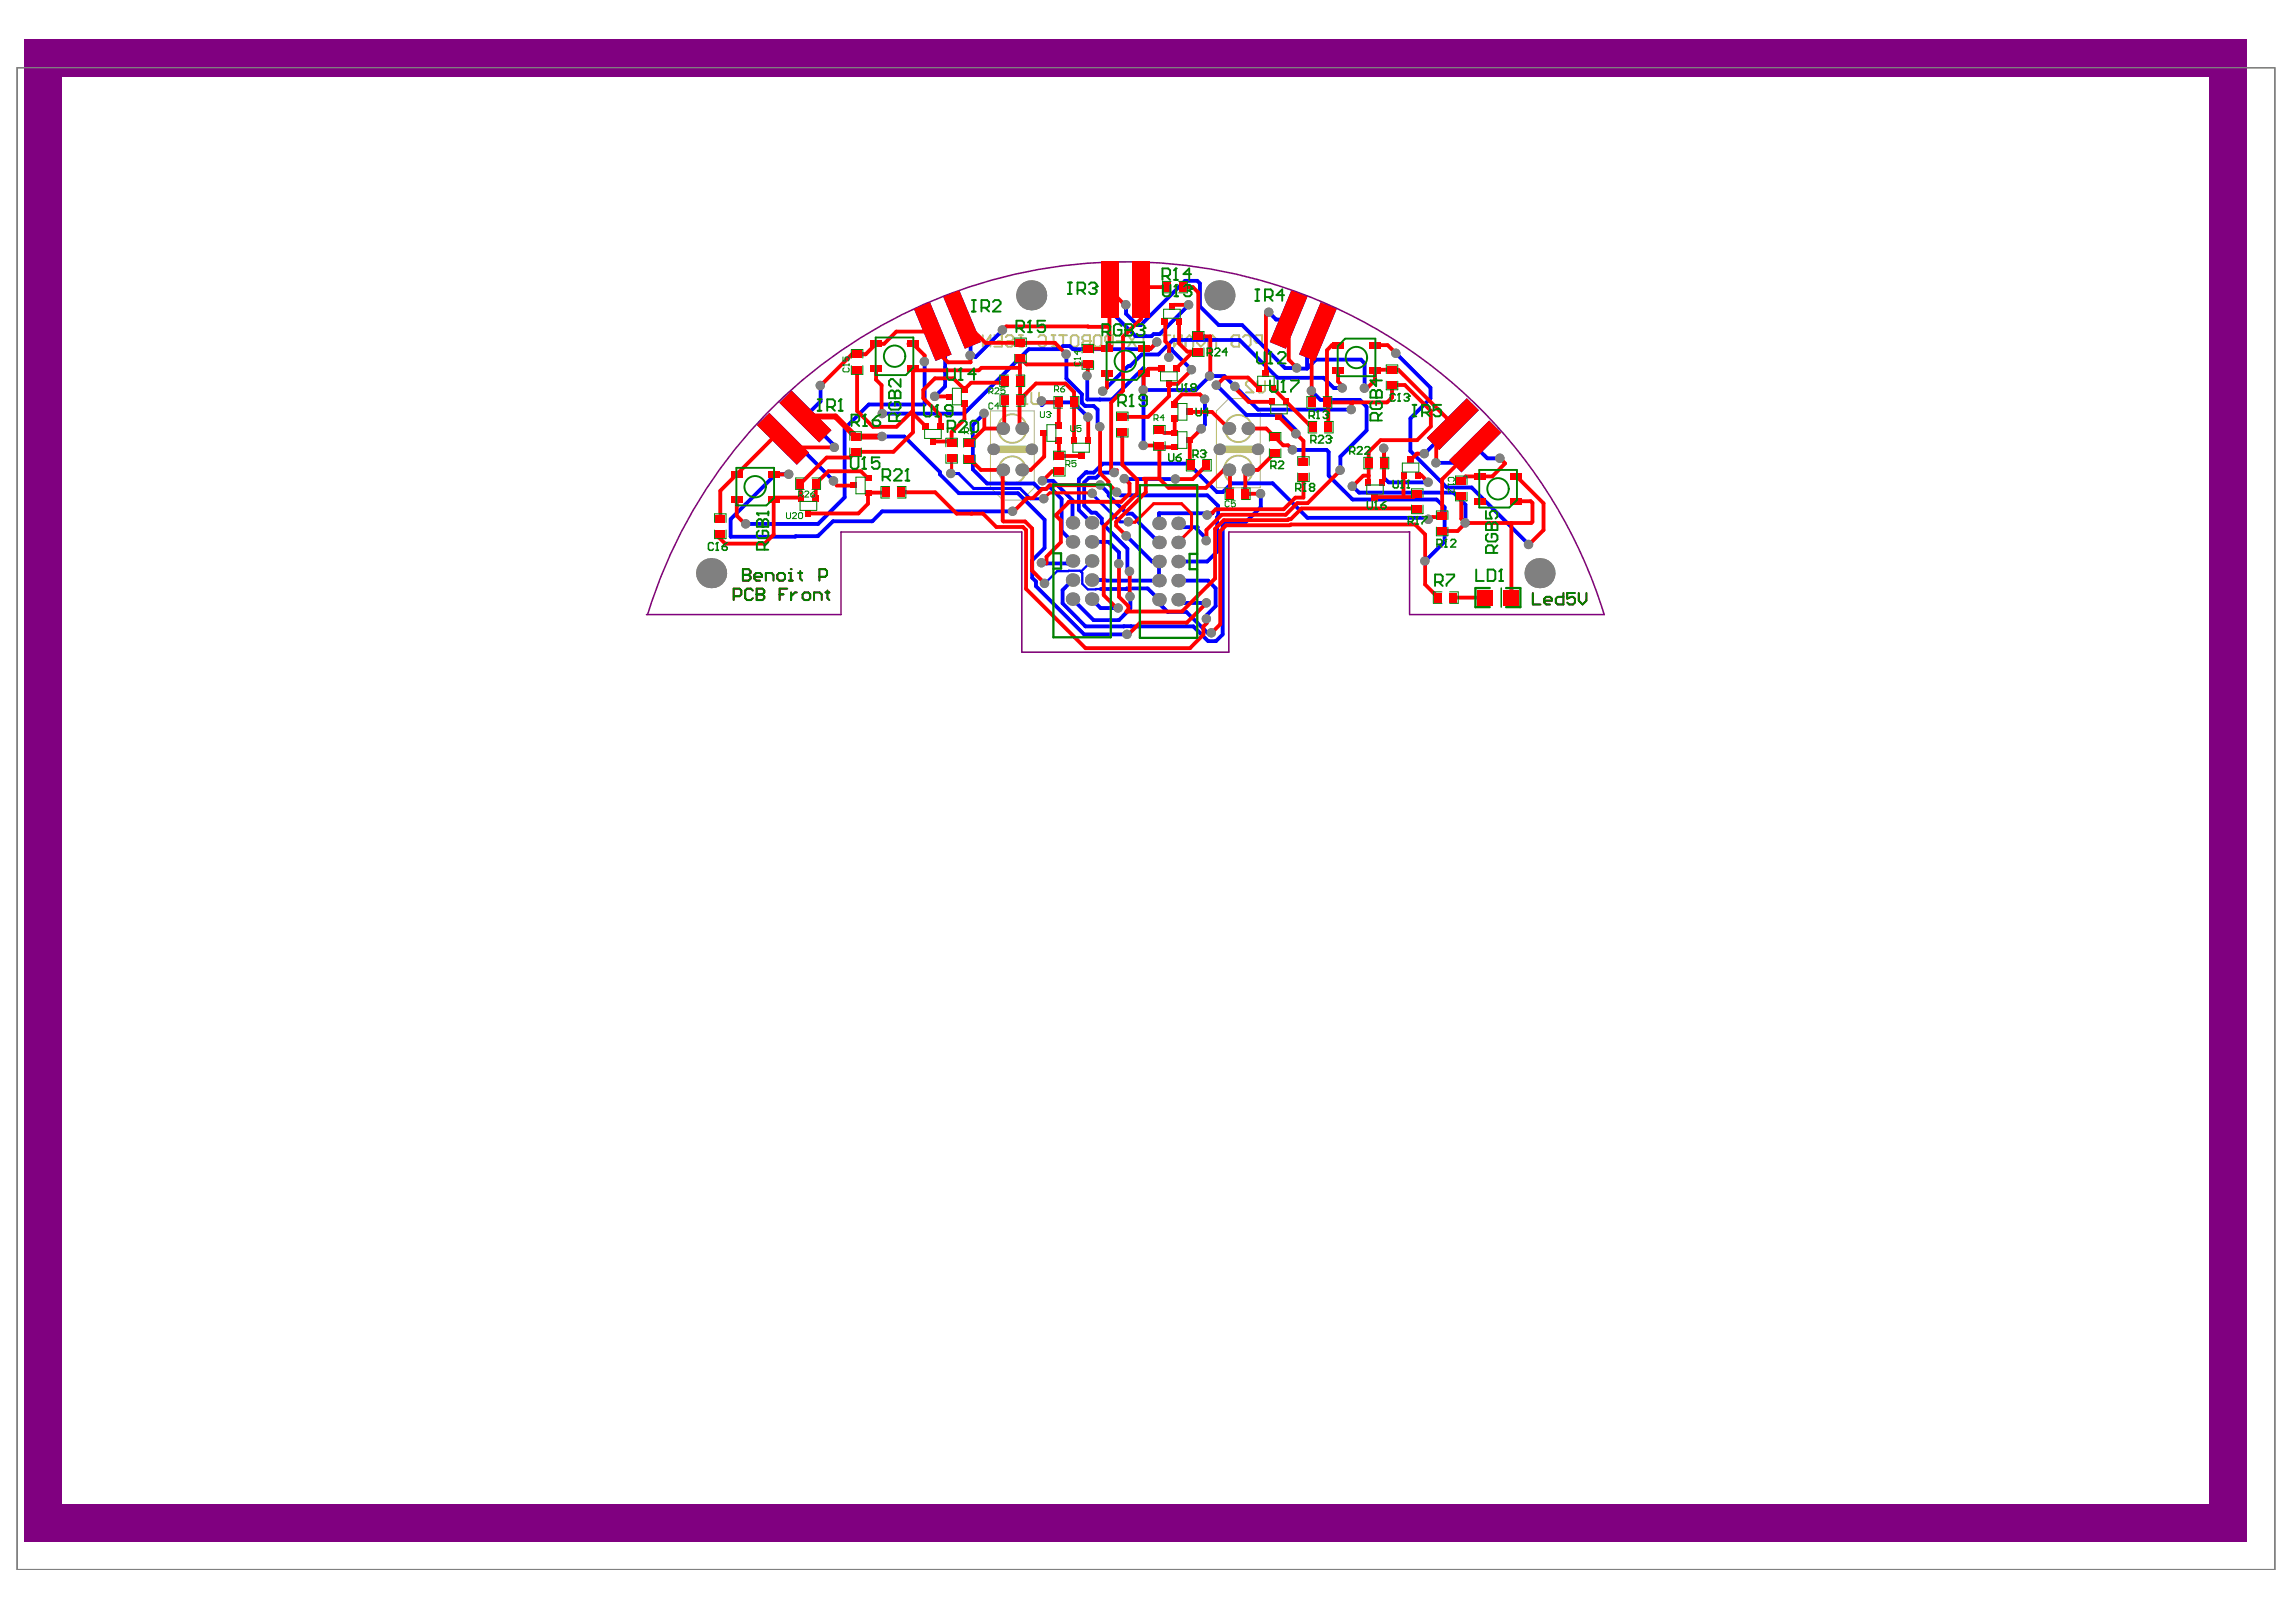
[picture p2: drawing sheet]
<svg xmlns="http://www.w3.org/2000/svg" width="287mm" height="202mm" viewBox="0 0 287 202" stroke-linecap="round" stroke-linejoin="round" font-family="sans-serif">
<path d="M2.2 8.5h282.1v187.6h-282.1z" fill="none" stroke="#808080" stroke-width=".12"/>
<path d="M80.9 76.8a62.6 62.6 0 0 1 59.8-44.1 62.6 62.6 0 0 1 59.8 44.1h-24.3v-10.3h-22.6v15h-25.9v-15h-22.6v10.3h-24.3" fill="none" stroke="#800080" stroke-width=".19"/>
<g fill="#800080">
<path d="M3.1 4.9h4.7v187.7h-4.7z" fill-rule="evenodd"/>
<path d="M276 4.9h4.7v183.1h-4.7z" fill-rule="evenodd"/>
<path d="M7.8 4.9h268.2v4.7h-268.2z" fill-rule="evenodd"/>
<path d="M7.8 188h272.9v4.6h-272.9z" fill-rule="evenodd"/>
</g>
<path d="M123.8 51.3h5.5v9.6l-1.6 1.6h-2.4l-1.5-1.6zM152 51.3l1.6-1.5h2.3l1.6 1.5v9.6h-5.5z" fill="none" stroke="#c0c073" stroke-width=".12"/>
<path d="M124.1 56.1h4.8M152.4 56.1h4.8" fill="none" stroke="#c0c073" stroke-width=".93"/>
<g fill="none" stroke="#c0c073" stroke-width=".24">
<path d="M122.8 41.9v1.4l1-1.4v1.4M124.3 41.9h.9v1.4h-.9M124.7 42.6h.5M125.7 42.1l.2-.2h.5l.2 .2v.3l-.2 .2h-.5l-.2 .2v.3l.2 .2h.5l.2-.2M127.4 41.9h.4M127.4 43.3h.4M127.6 41.9v1.4M127.9 50.5h.5M128.2 49.1h.1M128.2 49.1v1.4M128.2 49.1l.2 .2M128.9 49.1v1.1l.2 .3h.5l.3-.3v-1.1"/>
<path d="M129.8 42.1l.2-.2h.5l.2 .2v1l-.2 .2h-.5l-.2-.2M131.4 41.9h.5M131.4 43.3h.5M131.7 41.9v1.4M132.4 41.9h.9M132.9 41.9v1.4M133.8 42.1l.3-.2h.4l.3 .2v1l-.3 .2h-.4l-.3-.2zM135.3 42.1l.2-.2h.7v1.4h-.7l-.2-.2v-.3l.2-.2-.2-.2zM135.5 42.6h.7M136.2 42.6h.1M136.7 42.1l.2-.2h.5l.2 .2v1l-.2 .2h-.5l-.2-.2zM138.6 42.8l-.5 .5"/>
<path d="M139.1 42.8h-.7l-.3-.2v-.5l.3-.2h.7v1.4M139.6 42.6h.9M141 41.9l.9 1.4M141.9 41.9l-.9 1.4M142.4 41.9h1M142.9 41.9v1.4M145.3 41.9h1M145.8 41.9v1.4M146.7 41.9v1.4l1-1.4v1.4M148.2 42.6h.9M148.2 43.3v-.9l.4-.5 .5 .5v.9M149.6 41.9v.9l.5 .5 .5-.5v-.9"/>
<path d="M151 42.6h1M151 43.3v-.9l.5-.5 .5 .5v.9M153.9 42.1l.2-.2h.8v1.4h-.8l-.2-.2v-.3l.2-.2-.2-.2zM154.1 42.6h.8M154.9 42.6h.1M155.3 42.1l.3-.2h.5l.2 .2v1l-.2 .2h-.5l-.3-.2M156.7 47.8l-.3-.2h-.5l-.2 .2v.3l1 .9h-1M157.1 47.6v1.2l.3 .2h.4l.3-.2v-1.2M157.7 42.8h-.7l-.2-.2v-.5l.2-.2h.7v1.4"/>
<circle cx="126.5" cy="58.7" r="1.7"/>
<circle cx="126.5" cy="53.5" r="1.79"/>
<circle cx="154.8" cy="53.5" r="1.7"/>
<circle cx="154.8" cy="58.7" r="1.79"/>
</g>
<path d="M2.2 8.5h282.1v187.6h-282.1z" fill="none" stroke="#808080" stroke-width=".12"/>
<path d="M117.5 59v.3M99.4 67v.1M129 72.2l.5 .5M129.2 60.4l.7 .7" fill="none" stroke="#00f" stroke-width=".48"/>
<circle cx="131.1" cy="60.7" r=".24" fill="#00f"/>
<path d="M133.7 43.2h-.9l-.3 .4M136.7 50.7l.5 .5M131.1 60.7l-.4 .4M133.7 70.1l-.3 .3M136.4 64.1h.6l.7 .7" fill="none" stroke="#00f" stroke-width=".48"/>
<path d="M135.1 71.4l.2 .2M137.5 73.6h-.6" fill="none" stroke="#00f" stroke-width=".29"/>
<circle cx="137.4" cy="49.9" r=".24" fill="#00f"/>
<g fill="none" stroke="#00f" stroke-width=".48">
<path d="M138.6 36.2v2.6M140.7 38.1v1.1M150 35.4v2.9M96.9 59.3h1.7M97.8 54.8h1.1M102.5 48.2v2M104.3 55.7v.2M110.2 54.5h2.8M115.6 45.2v5.3h-7M118.1 43v5.3M121.3 41v3l.6 .6M121.6 53.1v5.5"/>
<path d="M133.3 44.3v3M133.7 43.2l.4 .4M135.2 49.2v1.1l.4 .4h1.1M135.9 49.9h1.5M136.7 59h-1l-.9 .9v3.8M137.2 51.2v2.1M137.6 59l-.6 .7M140.5 59.8l.1 .1M141 45.7h.2M142.1 40.6h.5M142.9 46v9.4M144.2 41.7h.7"/>
<path d="M146.4 43.7v-.1l-.3 .3v.7M150.6 49.9v3.1l-.9 .9M162.1 46l.1 .1M163.3 42.8v3.3l1.1-1.2M165.8 56.2l.2 .3v2.9M167.5 57v1.8M170.8 50.8v3M173 55.9v3.8l.5 .6M178.8 48.4v1.4M181.6 53v.2M91.3 64.9v2.2M110.2 63.9l-1.2 1.2"/>
<path d="M129 70v2.2M129.5 72.7v.5M129.9 61.1h.8M130.2 70.3l.2 .1M132.7 62.3v4M132.8 73.7v1.7M133.7 70.1h.3l-.3 .3M135.5 60.3v2.9M136.4 74.9l1.1 1.1M136.4 72.5h1.7M136.4 67.7h2.1M137.7 64.8v.5"/>
<path d="M138.6 61.6v.3M140.4 78.3h.9M140.8 73.5v.1M140.8 64.2h.7M140.9 68.6v2.5l.1 .1M141.3 74.5v1.5M142.1 64.8v.2M144 70.2h.8v2.3M144.7 75.3l1.2 1.1M144.8 64.1v1.3M150.8 67.3v.3M150.8 76.9v.4"/>
<path d="M151.9 73.5v2.2M152.1 61.5h.7M152.2 63.2v1.3l-.1 .1v4.3M152.8 65.7v13.6l-.8 .8M157.6 61.7v1.7M169 60.8l.9 .7M180.5 63.4v4.3M183.1 63v2.3"/>
</g>
<path d="M133.6 71.3h-1.5M135 71.3l.1 .1M135.3 71.6v1.3M135.9 73.6h1" fill="none" stroke="#00f" stroke-width=".29"/>
<path d="M118.9 59.2h.9M128.8 62.3h1.7" fill="none" stroke="#00f" stroke-width=".38"/>
<circle cx="139.8" cy="76" r=".24" fill="#00f"/>
<g fill="none" stroke="#00f" stroke-width=".48">
<path d="M120.2 39.9l1.1 1.1M138.6 38.8l3.3 3.2h2l.3-.3M140.7 39.2l1.4 1.4M148.6 38.1l-3.7 3.6M150 38.3l2.3 2.3h2.9l5.4 5.4h1.5M150 35.4l-.4-.3h-1.5l-5.5 5.5M158.6 39l.9 .9h1.6M96.9 59.3l-5.6 5.6M98.9 54.8l5.3 5.3M102.5 50.2l-1.9 1.8 3.7 3.7M108.6 50.5l-3 3v8.6l-3.4 3.4h-9M113 54.5l4.5 4.5"/>
<path d="M116.6 41.4l1.5 1.6M117.5 59.3l2.3 2.3h7.4l3.3 3.3v3.6l-1.5 1.5M118.1 48.3l-1.3 1.2M121.6 58.6l1.7 1.8h5.9M123 51.7l-1.4 1.4M125.3 41.2l-3.4 3.4M130.2 50.1v.5l.3-.3h3.6l1.9 1.8M132.5 43.6h-3.9l-8.1 8.1h-10.2M133.3 47.3l1.9 1.9M135.9 47v2.9M136.7 59l1.1-1.1h10.7l3.6 3.6M137 59.7h-.9l-.6 .6"/>
<path d="M137.6 59h1.7M140.6 59.9h6.3M141 45.7l-3.2 3.2M141.2 45.7l1.5-1.4h2.1l1.8-1.8h8.3l4.7 4.7h5.8l1.3 1.3h1.1M142.9 48.7h6.5l1.8-1.7h1.8l4.2 4.2h11.7M142.9 46l-3.9 3.9h-1.6M144.6 42.8l-.9 .8h-9.6M146.4 43.7l2.5 2.5M152 48.1l3.8 3.7h4.3l1.8 1.9M161.6 56.2h4.2M162.2 46.1h1.1M163.9 48.8l1.1 1.2h4.9l.9 .8"/>
<path d="M164.4 44.9h5.7l.4 .5v3.1M164.7 41.4l-1.4 1.4M166 59.4l3 3h10.5l1 1M170.8 53.8l-3.3 3.2M174.5 44.1l4.3 4.3M178.8 49.8l-2.5 2.5v4.1l4.5 4.5h3.1l7.2 7.1M181.6 53.2l-3.6 3.5M187.5 57.3h-1.6l-1.5-1.5-2.1 2h-2.8M91.3 67.1h8.1M109 65.1h-4.9l-1.9 1.9h-2.8M110.2 63.9h16.4M129.5 73.2l6 6.1h5.4"/>
<path d="M130.3 60.1h1.3l2.4 2.4v2.8M130.4 70.4h3M131.1 60.7l1.6 1.6M132.7 66.3l1.3 1.4M132.8 75.4l2.9 2.9h4.7M134 72.5l-1.2 1.2M134 74.9l2.7 2.6h3.1l1.5-1.5M134.8 63.7l1.6 1.6M135.5 63.2l.9 .9M137.5 60.6l1.1 1M137.5 76h2.3l.2 .2M137.5 73.6h3.3"/>
<path d="M137.7 65.3l3.2 3.3M137.8 72.5h7M138.5 67.7l1.3 1.3v1.7M138.6 61.9l2.2 2.3M139.6 61.5l.4 .4h10.9l1.3 1.3M140.8 67l3.2 3.2M140.8 73.5h2.6l1.4 1.4M141.3 78.3h7.8l1.9 1.8h1M141.5 64.2l.6 .6M142.1 65l2.7 2.8M144.8 64.1h6.8M145.9 76.4h2.4l2.6 2.7h.5"/>
<path d="M147.2 74.9l.4 .4h3.2M147.2 72.5h3.8l.9 1M147.2 65.4l.5 .5h2l-.2 .1 1.3 1.3M151.9 75.7l-1.1 1.2M152.1 68.9l-1.2 1.3h-3.7M152.8 61.5l1.1-1.1h5.1l4.4 4.3h15.1M157.6 63.4l-2.1 2h-2.4l-.3 .3M169.9 61.5h11.8l1.4 1.5M173.5 60.3h5M180.5 67.7l-2.4 2.4"/>
</g>
<path d="M119.8 59.2l1.9 1.8h5.8l1.3 1.3M136.9 62.1l3.1 3.1h1" fill="none" stroke="#00f" stroke-width=".38"/>
<path d="M132.1 71.3l-1.5 1.6M133.6 71.3h1.4M135.3 72.9l.6 .7M136.4 70.1l-1.3 1.3" fill="none" stroke="#00f" stroke-width=".29"/>
<g fill="#808080">
<circle cx="93.2" cy="65.4" r=".59"/>
<circle cx="104.2" cy="60.1" r=".59"/>
<circle cx="102.5" cy="48.2" r=".59"/>
<circle cx="136" cy="52.1" r=".59"/>
<circle cx="130.1" cy="50.1" r=".59"/>
<circle cx="150.5" cy="49.9" r=".59"/>
<circle cx="150.1" cy="53.6" r=".59"/>
<circle cx="116.8" cy="49.5" r=".59"/>
<circle cx="115.5" cy="45.2" r=".59"/>
<circle cx="104.3" cy="55.9" r=".59"/>
<circle cx="178" cy="56.7" r=".59"/>
<circle cx="187.4" cy="57.2" r=".59"/>
<circle cx="178.5" cy="60.2" r=".59"/>
<circle cx="172.9" cy="56" r=".59"/>
<circle cx="179.5" cy="57.8" r=".59"/>
<circle cx="191" cy="68" r=".59"/>
<circle cx="98.6" cy="59.2" r=".59"/>
<circle cx="110.2" cy="54.5" r=".59"/>
<circle cx="123" cy="51.6" r=".59"/>
<circle cx="183.1" cy="65.3" r=".59"/>
<circle cx="169" cy="60.7" r=".59"/>
<circle cx="174.4" cy="44.1" r=".59"/>
<circle cx="158.6" cy="39" r=".59"/>
<circle cx="154.3" cy="48.3" r=".59"/>
<circle cx="168.9" cy="51.2" r=".59"/>
<circle cx="152" cy="48.1" r=".59"/>
<circle cx="161.9" cy="54.2" r=".59"/>
<circle cx="161.5" cy="56.2" r=".59"/>
<circle cx="178.1" cy="70.1" r=".59"/>
<circle cx="163.9" cy="48.8" r=".59"/>
<circle cx="167.5" cy="58.7" r=".59"/>
<circle cx="170.5" cy="48.5" r=".59"/>
<circle cx="162" cy="46" r=".59"/>
<circle cx="167.7" cy="48.5" r=".59"/>
<circle cx="133.2" cy="44.3" r=".59"/>
<circle cx="142.9" cy="48.7" r=".59"/>
<circle cx="151.2" cy="47" r=".59"/>
<circle cx="148.5" cy="38.1" r=".59"/>
<circle cx="125.3" cy="41.2" r=".59"/>
<circle cx="110.3" cy="51.7" r=".59"/>
<circle cx="144.6" cy="42.7" r=".59"/>
<circle cx="135.8" cy="46.9" r=".59"/>
<circle cx="148.9" cy="46.2" r=".59"/>
<circle cx="146.1" cy="44.6" r=".59"/>
<circle cx="137.8" cy="48.9" r=".59"/>
<circle cx="140.7" cy="38.1" r=".59"/>
<circle cx="146.9" cy="59.8" r=".59"/>
<circle cx="142.9" cy="55.6" r=".59"/>
<circle cx="121.2" cy="44.4" r=".59"/>
<circle cx="130.3" cy="60.1" r=".59"/>
<circle cx="178.5" cy="64.9" r=".59"/>
<circle cx="150.9" cy="64.3" r=".59"/>
<circle cx="157.5" cy="61.7" r=".59"/>
<circle cx="140.7" cy="66.9" r=".59"/>
<circle cx="140.5" cy="59.8" r=".59"/>
<circle cx="139.2" cy="59" r=".59"/>
<circle cx="151.4" cy="79.1" r=".59"/>
<circle cx="139.8" cy="70.4" r=".59"/>
<circle cx="141.1" cy="71.4" r=".59"/>
<circle cx="141.2" cy="74.5" r=".59"/>
<circle cx="139.5" cy="61.5" r=".59"/>
<circle cx="150.7" cy="67.5" r=".59"/>
<circle cx="130.5" cy="72.9" r=".59"/>
<circle cx="150.8" cy="77.3" r=".59"/>
<circle cx="150.8" cy="75.3" r=".59"/>
<circle cx="139.7" cy="76" r=".59"/>
<circle cx="140.8" cy="79.2" r=".59"/>
<circle cx="130.1" cy="70.3" r=".59"/>
<circle cx="141" cy="65.2" r=".59"/>
<circle cx="130.4" cy="62.3" r=".59"/>
<circle cx="118.8" cy="59.2" r=".59"/>
<circle cx="136.5" cy="61.6" r=".59"/>
<circle cx="137.5" cy="60.6" r=".59"/>
<circle cx="137.4" cy="53.3" r=".59"/>
<circle cx="126.5" cy="63.9" r=".59"/>
<circle cx="125.3" cy="58.7" r=".8"/>
<circle cx="127.7" cy="58.7" r=".8"/>
<circle cx="156" cy="58.7" r=".8"/>
<circle cx="88.9" cy="71.6" r="1.88"/>
<circle cx="128.9" cy="56.1" r=".72"/>
<circle cx="134" cy="70.1" r=".84"/>
<circle cx="136.4" cy="70.1" r=".84"/>
<circle cx="134" cy="72.5" r=".84"/>
<circle cx="136.4" cy="72.5" r=".84"/>
<circle cx="134" cy="74.9" r=".84"/>
<circle cx="136.4" cy="74.9" r=".84"/>
<circle cx="136.4" cy="65.3" r=".84"/>
<circle cx="134" cy="65.3" r=".84"/>
<circle cx="144.8" cy="74.9" r=".84"/>
<circle cx="144.8" cy="72.5" r=".84"/>
<circle cx="144.8" cy="70.2" r=".84"/>
<circle cx="144.8" cy="65.4" r=".84"/>
<circle cx="152.4" cy="56.1" r=".72"/>
<circle cx="157.2" cy="56.1" r=".72"/>
<circle cx="125.3" cy="53.5" r=".8"/>
<circle cx="127.7" cy="53.5" r=".8"/>
<circle cx="128.9" cy="36.9" r="1.88"/>
<circle cx="134" cy="67.7" r=".84"/>
<circle cx="136.4" cy="67.7" r=".84"/>
<circle cx="144.8" cy="67.8" r=".84"/>
<circle cx="156" cy="53.5" r=".8"/>
<circle cx="153.6" cy="58.7" r=".8"/>
<circle cx="124.1" cy="56.1" r=".72"/>
<circle cx="147.2" cy="72.5" r=".84"/>
<circle cx="147.2" cy="70.2" r=".84"/>
<circle cx="147.2" cy="74.9" r=".84"/>
<circle cx="147.2" cy="65.4" r=".84"/>
<circle cx="192.4" cy="71.6" r="1.88"/>
<circle cx="147.2" cy="67.8" r=".84"/>
<circle cx="153.6" cy="53.5" r=".8"/>
<circle cx="152.4" cy="36.9" r="1.88"/>
</g>
<g fill="#00f">
<path d="M117.9 37.1l2-.8 2.7 6.4-2 .9z" fill-rule="evenodd"/>
<path d="M141.5 32.7h2.2v7h-2.2z" fill-rule="evenodd"/>
<path d="M165 37.8l2.1 .8-2.7 6.5-2.1-.8z" fill-rule="evenodd"/>
<path d="M94.6 53.1l1.5-1.5 5 4.9-1.5 1.6z" fill-rule="evenodd"/>
<path d="M137.6 32.7h2.1v7h-2.1z" fill-rule="evenodd"/>
<path d="M114.2 38.6l2-.8 2.7 6.5-2 .8z" fill-rule="evenodd"/>
<path d="M161.4 36.3l2 .8-2.7 6.5-2-.9z" fill-rule="evenodd"/>
<path d="M178.3 54.7l5-5 1.5 1.5-5 5z" fill-rule="evenodd"/>
<path d="M181.1 57.5l5-5 1.5 1.5-5 5z" fill-rule="evenodd"/>
<path d="M97.4 50.3l1.5-1.5 5 5-1.5 1.5z" fill-rule="evenodd"/>
</g>
<path d="M98.6 59.3h.1M106.9 56.4l-.7 .8M113.5 43h.6M114.1 51.3v.4M115.4 48.7v1M117.9 44.7l.6 .6" fill="none" stroke="#f00" stroke-width=".48"/>
<circle cx="121.4" cy="64.2" r=".24" fill="#f00"/>
<path d="M121.3 45.2v.1M122.9 51.6l.1 .1M125.5 47.6l-.2 .2M127.5 47.6h.1M127.5 44.7v.1v1.2M125.3 65.1h.1M130.8 69.6v.8" fill="none" stroke="#f00" stroke-width=".48"/>
<circle cx="131.9" cy="64.4" r=".24" fill="#f00"/>
<path d="M138.6 43.2l-.3 .4M138.9 58.7h.7M131.2 60.6l-.5 .5M137.5 60.6h.1M138.5 60.2v.3M141 75.7v.5l-.2 .2" fill="none" stroke="#f00" stroke-width=".48"/>
<circle cx="140.8" cy="76.4" r=".24" fill="#f00"/>
<g fill="none" stroke="#f00" stroke-width=".48">
<path d="M142.9 35.9l-.3 .3M146.6 38.1l-.2 .2M147.8 35.9h1.3M158.6 39l-.4 .4M142.9 48.7h.1M144.9 55.7h.1M146.1 48h1.1M148.7 55h.1M150 49.3l.6 .6M153.6 58.7l.1 .2M156 58.7l-.4 .3M159.4 54.6l1 1"/>
<path d="M163.9 53.4h.2M168.9 50.5v.7M177.2 59.4h.4M140.8 76.4h.1M150.8 77.3v.6l-.4 .4M171 60.1l-.1 .1"/>
</g>
<circle cx="177.1" cy="56.7" r=".24" fill="#f00"/>
<g fill="none" stroke="#f00" stroke-width=".48">
<path d="M106.5 44.3h.6M107.1 46.2v5.1M107.6 58.9l.9 .9M110.2 48.1v3.2M114.3 46.3l-.2-.2v5.2M117.9 42.8v1.9M125.8 40.8l-.5 .4M127.5 46v1.6M127.5 47.6v2.4M127.5 49.9l-.1 .1M137.5 53.3v5.8M138.3 46.7v1.7"/>
<path d="M138.6 40.8v2.4M96.7 62.4v4.4M108.5 61.5v1.4M132.6 65v2.7M139.5 65.2v.5M141.2 61.7l-1.1 1M141.2 71.4v2.9M179 64.6l-.3 .3h-.2M188.9 74.6l-.1 .1"/>
</g>
<path d="M131.2 61.6l-.6 .5M136.6 61.6h-.1" fill="none" stroke="#f00" stroke-width=".38"/>
<circle cx="140.4" cy="63.4" r=".24" fill="#f00"/>
<g fill="none" stroke="#f00" stroke-width=".48">
<path d="M140.3 54v4.1M140.5 59.8l.7 .6M142.9 46.7v2M143 59.8l.2 .2M144.9 55.7v4.1M146.1 48v1.5M146.1 43.1v1.5M146.8 54.1h.1M146.8 50.2v.4M148.7 55v3M153 47.2l-1 .9M162 54.2h.1"/>
<path d="M163.9 48.8v1.5M165.8 50.3l.2 .2M167.2 46.2v1.5l.5 .4M169.1 50.3l-.2 .2M171 56.5v3.6M171.8 46.2v1.3M150.4 78.3v1M150.8 66.2v1.4M152.9 65l-1.1 1.1M157.7 61.6l-.1 .1M161.3 65.5l-.1 .1"/>
</g>
<path d="M148.9 64.2v1.9" fill="none" stroke="#f00" stroke-width=".38"/>
<circle cx="173" cy="57.9" r=".24" fill="#f00"/>
<g fill="none" stroke="#f00" stroke-width=".48">
<path d="M120.2 39.9l3 2.9h8.6l1.3 1.3M140.5 38l-1.9-1.8v4.6h-12.8M142.6 36.2v3.6l-2.3 2.3v6.7l-1.4 1.5v8.4M142.9 35.9h3M146.6 38.1h2M149.1 35.9l.6 .6v5.5h1.5v5M158.2 39.4v7.2M161.1 39.9v5l1 1.1M96.7 59.3h1.9M104.3 55.9h-5.4l-1.1-1.1h-1.3l-6.5 6.5v3.5M106.2 57.2h-2.9l-3.3 3.2v1.8h-3.1M106.5 44.3l-4 3.9"/>
<path d="M107.6 58.9h-4.1l-1.6 1.5v1.8M109.5 46.1v1.3l.7 .7M114.1 43l1.5 1.4v.8M114.1 51.3l-2.1 2h-2.9l-2-2M115.4 49.7l2.1 2.1v1.5M115.7 53.3l-1.6-1.6v2.3l-2.4 2.4h-4.8M117.9 42.8l-1.3-1.4h-4.6l-1.5 1.6h-1l-1.3 1.3h-1.1M118.5 45.3h2.8M118.6 49.5l-1.8 .1M120.5 50.4v2l-1.6 1.6v1.3l-.2-.1h-2.1M121.1 57.3l1.5 1.4h2.7v6.4M121.3 44.4v.8"/>
<path d="M123 51.7v1.8M123 53.5h2.3M123 53.5l-1.9 1.9M125.3 47.8h-3.9l-.9 .8-1.4-1.3h-2.3l-1.4 1.4M125.5 50v3.4M127.4 50v3.3M127.5 46h-4.8l-.4 .3h-8M127.5 49.9l2-2h3.6l1.1 1.1v6M127.5 44.7l.8 .8h7.6v1.4v.1M130.2 50.1l.2 .2h1.9v2.9M130.4 54.1l.1 2.9-1.7 1.7h-1.1M132.3 55l.1 2h2.6"/>
<path d="M132.4 58.9h-.9l-1.2 1.2M136 52.1v2.9M137.5 59.1l1 1.1M138.3 43.6h-2.4M138.3 48.4l-.5 .5M140.3 58.1l1.8 1.8v1.7l-4.2 4.2v8.6l1.9 1.8M142.9 55.7h2M144.6 42.7l-.8 .9h-.9M145.1 55.9h1.7M145.2 46.1h-1.7l-.6 .6M145.4 54.1h1.4M145.6 40.1v.1v2.4l.5 .5"/>
<path d="M146.1 49.5l-2.6 2.6h-3.2M146.8 52.4v1.7M147.4 40.1v2.8l1 1h1.3M148.7 51.5h2.8l2.1 2M148.9 46.2l-1.7 1.8M149.1 43.9l-2.1 2.2M150 49.3h-2.3l-.9 .9M150.1 53.6l-1.4 1.4M150.8 58.1l-1.8 1.8h-2.1M153 47.2h3l1.3 1.3M153.6 58.7h-.7l-2.2 2.3h-4.7l-1.1-1.2h-1.9M153.7 58.9v2.8"/>
<path d="M154.4 48.6l1.6 1.6h2.9M155.6 59v2.7h2M156 53.5h2.3l1.1 1.1M159.1 48.5l4.8 4.9M159.4 56.5l-2.2 2.2h-1.2M159.8 52.1l2.2 2.1M160.4 55.6h.6l.6 .6M162 54.2l.9 .9v2.6M162.9 59.6v2.6h-1l-1.5 1.4h-8.5l-.9 .9M164.7 41.4l-.8 .8v6.6M166 50.5v2.9M167.3 43.1h-.8l-.7 .7v6.5h7.5l.7-.6v-1.6h1.6l3.2 3.2v2l-1.7 1.7h-4.6l-1.5 1.5"/>
<path d="M167.5 58.8l-4.1 4.1h-1.3l-1.4 1.4h-8l-1.9 1.9M171 59.4h-.6l-1.4 1.4M171.8 46.2h3l6.8 6.8-2.1 2v2.8M171.8 43.1h1.6l1.1 1M171.8 47.5l-1.1 1.2M173 56v4M175.4 59.4v2.5M177.6 59.4l.9 .9M178 56.7h-.9l-.8 .8M184.4 55.8l-4.2 4.1v4.5l-.1 .2h-1.1M187.5 57.3l.6 .6-1.6 1.6h-3.3l-.6 .6M189.5 59.5l3.4 3.4v3.3l-1.8 1.8"/>
<path d="M92.1 62.4v2l.9 1M96.7 66.8l-1.1 1.1h-5l-.9-.9M104.6 60.7h2M108.5 62.9l-1.2 1.2h-6.3M108.5 61.5h2.2M112.6 61.5h4.3l2.6 2.7h3.3l1.7 1.6h3.3l.4 .4v7.4l7.5 7.4h13l1.7-1.7M125.4 65.1h2.7l.9 .9v5.3l1.6 1.6M130.5 72.6v.1M130.7 61.1h-.5l-1.1 1.1h-.8l-1.6 1.7h-.3M131.2 60.6h6.3M132.6 67.7l-1.8 1.9M133.5 62.7h6.6"/>
<path d="M133.6 62.7l-1.7 1.7 .7 .6M135.9 70.1h.5M138.5 60.5l1.1 1M139.5 65.7l1.3 1.3M139.8 70.9v3.7l1.2 1.1M141.2 60.4v1.3M143.2 60v1.5l-3.7 3.7M150.8 75.3l-2.5 2.5h-5.8l-1.2 1.2M151.8 66.1v6.2l-4.1 4.1h-6.9M161.2 65.6h-8l-.7 .8v11.6l-1.1 1.1M161.3 65.5h15.6l1.2 1.3v6.2l1.6 1.7M177.1 61.7l-.4 .4h-4.9"/>
<path d="M177.3 63.5h-14.6l-1.4 1.4h-.2l-.2 .1h-8M181.6 74.7h4M182.6 62v2.8l.5 .5M183.1 65.3l-.9 1h-2M188.9 65.3v9.3M189.5 62.6h1.8l.2 .2v2.4l-.1 .1h-8.3"/>
</g>
<path d="M118.9 57.3v1.8v.1M131.2 61.6h5.4M148.9 64.2l-1.2-1.3h-3.5l-2.3 2.3h-.7M148.9 66.1l-1.7 1.7" fill="none" stroke="#f00" stroke-width=".38"/>
<path d="M100.6 52h3.8l2.5 2.5h3.3" fill="none" stroke="#f00" stroke-width=".74"/>
<g fill="none" stroke="#f00" stroke-width=".24">
<path d="M91.7 74.5h.7l.2-.2v-.5l-.2-.3h-.7v1.5M92.8 71.8h.1M92.8 71.1h.8l.2 .2v.3l-.2 .2 .2 .3v.2l-.2 .2h-.8zM92.8 71.8h.8M94.1 73.8l-.3-.3h-.4l-.3 .3v.9l.3 .3h.4l.3-.3M94.3 72.1h.9v-.3l-.2-.2h-.5l-.2 .2v.5l.2 .2h.5M94.6 74.3h.1M94.6 73.5h.7l.2 .3v.2l-.2 .3 .2 .2v.2l-.2 .3h-.7zM94.6 74.3h.7M95.7 72.5v-.9h.7l.3 .2v.7M97.1 71.8l.3-.2h.5l.2 .2v.5l-.2 .2h-.5l-.3-.2zM97.4 74.3h.5"/>
<path d="M98.4 73.5h-1v1.5M98.6 72.5h.5M98.6 71.6h.2v.9M98.8 71.1h.1M98.9 74v1M99.6 74h-.3l-.4 .5M99.8 71.6h.5M100 71.3v1l.3 .2M100.3 74.3l.2-.3h.5l.3 .3v.4l-.3 .3h-.5l-.2-.3zM101.7 75v-1h.8l.2 .3v.7M102.4 72.1h.7l.3-.3v-.5l-.3-.2h-.7v1.4M103.2 74h.4"/>
<path d="M103.4 73.8v.9l.2 .3M191.6 74.1v1.4h.9M193 75h1v-.2l-.3-.2h-.5l-.2 .2v.5l.2 .2h.5M195.4 74.1v1.4h-.7l-.3-.2v-.5l.3-.2h.7M196.8 74.1h-.9v.7l.4-.2h.3l.2 .2v.5l-.2 .2h-.5l-.2-.2M197.3 74.1v.9l.5 .5 .5-.5v-.9"/>
</g>
<g fill="#808080">
<circle cx="93.2" cy="65.4" r=".59"/>
<circle cx="104.2" cy="60.1" r=".59"/>
<circle cx="102.5" cy="48.2" r=".59"/>
<circle cx="136" cy="52.1" r=".59"/>
<circle cx="130.1" cy="50.1" r=".59"/>
<circle cx="150.5" cy="49.9" r=".59"/>
<circle cx="150.1" cy="53.6" r=".59"/>
<circle cx="116.8" cy="49.5" r=".59"/>
<circle cx="115.5" cy="45.2" r=".59"/>
<circle cx="104.3" cy="55.9" r=".59"/>
<circle cx="178" cy="56.7" r=".59"/>
<circle cx="187.4" cy="57.2" r=".59"/>
<circle cx="178.5" cy="60.2" r=".59"/>
<circle cx="172.9" cy="56" r=".59"/>
<circle cx="179.5" cy="57.8" r=".59"/>
<circle cx="191" cy="68" r=".59"/>
<circle cx="98.6" cy="59.2" r=".59"/>
<circle cx="110.2" cy="54.5" r=".59"/>
<circle cx="123" cy="51.6" r=".59"/>
<circle cx="183.1" cy="65.3" r=".59"/>
<circle cx="169" cy="60.7" r=".59"/>
<circle cx="174.4" cy="44.1" r=".59"/>
<circle cx="158.6" cy="39" r=".59"/>
<circle cx="154.3" cy="48.3" r=".59"/>
<circle cx="168.9" cy="51.2" r=".59"/>
<circle cx="152" cy="48.1" r=".59"/>
<circle cx="161.9" cy="54.2" r=".59"/>
<circle cx="161.5" cy="56.2" r=".59"/>
<circle cx="178.1" cy="70.1" r=".59"/>
<circle cx="163.9" cy="48.8" r=".59"/>
<circle cx="167.5" cy="58.7" r=".59"/>
<circle cx="170.5" cy="48.5" r=".59"/>
<circle cx="162" cy="46" r=".59"/>
<circle cx="167.7" cy="48.5" r=".59"/>
<circle cx="133.2" cy="44.3" r=".59"/>
<circle cx="142.9" cy="48.7" r=".59"/>
<circle cx="151.2" cy="47" r=".59"/>
<circle cx="148.5" cy="38.1" r=".59"/>
<circle cx="125.3" cy="41.2" r=".59"/>
<circle cx="110.3" cy="51.7" r=".59"/>
<circle cx="144.6" cy="42.7" r=".59"/>
<circle cx="135.8" cy="46.9" r=".59"/>
<circle cx="148.9" cy="46.2" r=".59"/>
<circle cx="146.1" cy="44.6" r=".59"/>
<circle cx="137.8" cy="48.9" r=".59"/>
<circle cx="140.7" cy="38.1" r=".59"/>
<circle cx="146.9" cy="59.8" r=".59"/>
<circle cx="142.9" cy="55.6" r=".59"/>
<circle cx="121.2" cy="44.4" r=".59"/>
<circle cx="130.3" cy="60.1" r=".59"/>
<circle cx="178.5" cy="64.9" r=".59"/>
<circle cx="150.9" cy="64.3" r=".59"/>
<circle cx="157.5" cy="61.7" r=".59"/>
<circle cx="140.7" cy="66.9" r=".59"/>
<circle cx="140.5" cy="59.8" r=".59"/>
<circle cx="139.2" cy="59" r=".59"/>
<circle cx="151.4" cy="79.1" r=".59"/>
<circle cx="139.8" cy="70.4" r=".59"/>
<circle cx="141.1" cy="71.4" r=".59"/>
<circle cx="141.2" cy="74.5" r=".59"/>
<circle cx="139.5" cy="61.5" r=".59"/>
<circle cx="150.7" cy="67.5" r=".59"/>
<circle cx="130.5" cy="72.9" r=".59"/>
<circle cx="150.8" cy="77.3" r=".59"/>
<circle cx="150.8" cy="75.3" r=".59"/>
<circle cx="139.7" cy="76" r=".59"/>
<circle cx="140.8" cy="79.2" r=".59"/>
<circle cx="130.1" cy="70.3" r=".59"/>
<circle cx="141" cy="65.2" r=".59"/>
<circle cx="130.4" cy="62.3" r=".59"/>
<circle cx="118.8" cy="59.2" r=".59"/>
<circle cx="136.5" cy="61.6" r=".59"/>
<circle cx="137.5" cy="60.6" r=".59"/>
<circle cx="137.4" cy="53.3" r=".59"/>
<circle cx="126.5" cy="63.9" r=".59"/>
<circle cx="125.3" cy="58.7" r=".8"/>
<circle cx="127.7" cy="58.7" r=".8"/>
<circle cx="156" cy="58.7" r=".8"/>
<circle cx="88.9" cy="71.6" r="1.88"/>
<circle cx="128.9" cy="56.1" r=".72"/>
<circle cx="134" cy="70.1" r=".84"/>
<circle cx="136.4" cy="70.1" r=".84"/>
<circle cx="134" cy="72.5" r=".84"/>
<circle cx="136.4" cy="72.5" r=".84"/>
<circle cx="134" cy="74.9" r=".84"/>
<circle cx="136.4" cy="74.9" r=".84"/>
<circle cx="136.4" cy="65.3" r=".84"/>
<circle cx="134" cy="65.3" r=".84"/>
<circle cx="144.8" cy="74.9" r=".84"/>
<circle cx="144.8" cy="72.5" r=".84"/>
<circle cx="144.8" cy="70.2" r=".84"/>
<circle cx="144.8" cy="65.4" r=".84"/>
<circle cx="152.4" cy="56.1" r=".72"/>
<circle cx="157.2" cy="56.1" r=".72"/>
<circle cx="125.3" cy="53.5" r=".8"/>
<circle cx="127.7" cy="53.5" r=".8"/>
<circle cx="128.9" cy="36.9" r="1.88"/>
<circle cx="134" cy="67.7" r=".84"/>
<circle cx="136.4" cy="67.7" r=".84"/>
<circle cx="144.8" cy="67.8" r=".84"/>
<circle cx="156" cy="53.5" r=".8"/>
<circle cx="153.6" cy="58.7" r=".8"/>
<circle cx="124.1" cy="56.1" r=".72"/>
<circle cx="147.2" cy="72.5" r=".84"/>
<circle cx="147.2" cy="70.2" r=".84"/>
<circle cx="147.2" cy="74.9" r=".84"/>
<circle cx="147.2" cy="65.4" r=".84"/>
<circle cx="192.4" cy="71.6" r="1.88"/>
<circle cx="147.2" cy="67.8" r=".84"/>
<circle cx="153.6" cy="53.5" r=".8"/>
<circle cx="152.4" cy="36.9" r="1.88"/>
</g>
<g fill="#f00">
<path d="M96 61.9h1.4v.9h-1.4z" fill-rule="evenodd"/>
<path d="M100.7 63.7h.7v.9h-.7z" fill-rule="evenodd"/>
<path d="M106.2 60.3h.8v.7h-.8z" fill-rule="evenodd"/>
<path d="M115.3 52.8h.8v.9h-.8z" fill-rule="evenodd"/>
<path d="M117.1 52.8h.8v.9h-.8z" fill-rule="evenodd"/>
<path d="M134.7 56.4h.8v.9h-.8z" fill-rule="evenodd"/>
<path d="M148.3 54.6h.8v.7h-.8z" fill-rule="evenodd"/>
<path d="M148.3 51.1h.8v.7h-.8z" fill-rule="evenodd"/>
<path d="M184.2 62.2h1.4v.8h-1.4z" fill-rule="evenodd"/>
<path d="M96 58.8h1.4v.9h-1.4z" fill-rule="evenodd"/>
<path d="M108 61.2h.9v.7h-.9z" fill-rule="evenodd"/>
<path d="M108 59.4h.9v.7h-.9z" fill-rule="evenodd"/>
<path d="M113.4 45.6h1.4v.9h-1.4z" fill-rule="evenodd"/>
<path d="M113.4 42.5h1.4v.9h-1.4z" fill-rule="evenodd"/>
<path d="M125.1 47h.9v1.2h-.9z" fill-rule="evenodd"/>
<path d="M125.1 49.4h.9v1.2h-.9z" fill-rule="evenodd"/>
<path d="M127 47h.9v1.2h-.9z" fill-rule="evenodd"/>
<path d="M127 49.4h1v1.2h-1z" fill-rule="evenodd"/>
<path d="M126.9 42.4h1.2v.9h-1.2z" fill-rule="evenodd"/>
<path d="M126.9 44.3h1.2v.9h-1.2z" fill-rule="evenodd"/>
<path d="M144.3 55.2h1.2v.9h-1.2z" fill-rule="evenodd"/>
<path d="M144.3 53.3h1.2v.9h-1.2z" fill-rule="evenodd"/>
<path d="M146.4 55.5h.8v.8h-.8z" fill-rule="evenodd"/>
<path d="M146.4 53.7h.9v.8h-.9z" fill-rule="evenodd"/>
<path d="M146.4 52h.9v.7h-.9z" fill-rule="evenodd"/>
<path d="M146.4 50.2h.9v.7h-.9z" fill-rule="evenodd"/>
<path d="M146.6 45.6h.8v.9h-.8z" fill-rule="evenodd"/>
<path d="M157.8 46.2h.8v.9h-.8z" fill-rule="evenodd"/>
<path d="M159.4 51.7h.8v.8h-.8z" fill-rule="evenodd"/>
<path d="M163.4 49.7h1v1.2h-1z" fill-rule="evenodd"/>
<path d="M165.4 49.7h.9v1.2h-.9z" fill-rule="evenodd"/>
<path d="M171.5 61.7h.7v.8h-.7z" fill-rule="evenodd"/>
<path d="M170.6 57.3h.9v1.1h-.9z" fill-rule="evenodd"/>
<path d="M172.5 57.3h.9v1.1h-.9z" fill-rule="evenodd"/>
<path d="M175 58.9h.8v.9h-.8z" fill-rule="evenodd"/>
<path d="M176.5 63.1h1.2v1h-1.2z" fill-rule="evenodd"/>
<path d="M176.5 61.2h1.2v.9h-1.2z" fill-rule="evenodd"/>
<path d="M176.8 58.9h.7v.9h-.7z" fill-rule="evenodd"/>
<path d="M184.2 59.1h1.4v.9h-1.4z" fill-rule="evenodd"/>
<path d="M146.1 37.9h.7v.8h-.7z" fill-rule="evenodd"/>
<path d="M163.6 52.8h1v1.2h-1z" fill-rule="evenodd"/>
<path d="M165.5 52.8h1v1.2h-1z" fill-rule="evenodd"/>
<path d="M89.4 66.2h1.2v1h-1.2z" fill-rule="evenodd"/>
<path d="M89.4 64.3h1.2v1h-1.2z" fill-rule="evenodd"/>
<path d="M91.4 61.9h1.4v.9h-1.4z" fill-rule="evenodd"/>
<path d="M99.8 61.9h.7v.8h-.7z" fill-rule="evenodd"/>
<path d="M99.6 59.8h.9v1.2h-.9z" fill-rule="evenodd"/>
<path d="M101.5 61.9h.8v.8h-.8z" fill-rule="evenodd"/>
<path d="M101.5 59.8h.9v1.2h-.9z" fill-rule="evenodd"/>
<path d="M116.2 54.7h.8v.9h-.8z" fill-rule="evenodd"/>
<path d="M118.2 49.2h.8v.7h-.8z" fill-rule="evenodd"/>
<path d="M131.8 58.4h1.2v1h-1.2z" fill-rule="evenodd"/>
<path d="M131.8 56.5h1.2v.9h-1.2z" fill-rule="evenodd"/>
<path d="M131.9 54.6h.9v.8h-.9z" fill-rule="evenodd"/>
<path d="M133.8 54.6h.8v.8h-.8z" fill-rule="evenodd"/>
<path d="M135.6 54.6h.8v.8h-.8z" fill-rule="evenodd"/>
<path d="M131.9 52.8h.8v.8h-.8z" fill-rule="evenodd"/>
<path d="M135.3 45.1h1.2v.9h-1.2z" fill-rule="evenodd"/>
<path d="M135.3 43.1h1.2v1h-1.2z" fill-rule="evenodd"/>
<path d="M142.2 43.1h1.4v.9h-1.4z" fill-rule="evenodd"/>
<path d="M145.4 35.3h.9v1.2h-.9z" fill-rule="evenodd"/>
<path d="M147.3 35.3h1v1.2h-1z" fill-rule="evenodd"/>
<path d="M158.8 56.1h1.2v.9h-1.2z" fill-rule="evenodd"/>
<path d="M158.8 54.2h1.2v.9h-1.2z" fill-rule="evenodd"/>
<path d="M166.5 42.7h1.4v.8h-1.4z" fill-rule="evenodd"/>
<path d="M171.1 42.7h1.5v.8h-1.5z" fill-rule="evenodd"/>
<path d="M179.6 65.9h1.2v.9h-1.2z" fill-rule="evenodd"/>
<path d="M179.6 64h1.2v.9h-1.2z" fill-rule="evenodd"/>
<path d="M188.8 62.2h1.4v.8h-1.4z" fill-rule="evenodd"/>
<path d="M91.4 58.8h1.4v.9h-1.4z" fill-rule="evenodd"/>
<path d="M106.3 54.1h1.2v.9h-1.2z" fill-rule="evenodd"/>
<path d="M106.3 56h1.2v.9h-1.2z" fill-rule="evenodd"/>
<path d="M106.5 45.7h1.2v.9h-1.2z" fill-rule="evenodd"/>
<path d="M106.5 43.8h1.2v.9h-1.2z" fill-rule="evenodd"/>
<path d="M112.1 60.9h1v1.2h-1z" fill-rule="evenodd"/>
<path d="M110.2 60.9h1v1.2h-1z" fill-rule="evenodd"/>
<path d="M108.8 45.6h1.4v.9h-1.4z" fill-rule="evenodd"/>
<path d="M108.8 42.5h1.4v.9h-1.4z" fill-rule="evenodd"/>
<path d="M120.5 54.9h1.2v1h-1.2z" fill-rule="evenodd"/>
<path d="M120.5 56.8h1.2v1h-1.2z" fill-rule="evenodd"/>
<path d="M118.3 56.8h1.2v.9h-1.2z" fill-rule="evenodd"/>
<path d="M118.3 54.9h1.2v.9h-1.2z" fill-rule="evenodd"/>
<path d="M120.1 48.3h.9v.7h-.9z" fill-rule="evenodd"/>
<path d="M120.1 50.1h.9v.7h-.9z" fill-rule="evenodd"/>
<path d="M130 53.8h.9v.7h-.9z" fill-rule="evenodd"/>
<path d="M133.7 49.7h1v1.2h-1z" fill-rule="evenodd"/>
<path d="M131.8 49.7h1v1.2h-1z" fill-rule="evenodd"/>
<path d="M139.7 53.5h1.1v1h-1.1z" fill-rule="evenodd"/>
<path d="M144.8 45.6h.8v.9h-.8z" fill-rule="evenodd"/>
<path d="M145.7 47.5h.7v.9h-.7z" fill-rule="evenodd"/>
<path d="M142.2 46.2h1.4v.9h-1.4z" fill-rule="evenodd"/>
<path d="M139.7 51.6h1.1v1h-1.1z" fill-rule="evenodd"/>
<path d="M145.2 39.7h.7v.9h-.7z" fill-rule="evenodd"/>
<path d="M150.3 57.5h.9v1.2h-.9z" fill-rule="evenodd"/>
<path d="M148.4 57.5h.9v1.2h-.9z" fill-rule="evenodd"/>
<path d="M149.1 41.5h1.2v1h-1.2z" fill-rule="evenodd"/>
<path d="M149.1 43.5h1.2v.9h-1.2z" fill-rule="evenodd"/>
<path d="M147 39.7h.7v.9h-.7z" fill-rule="evenodd"/>
<path d="M155.1 61.1h1v1.2h-1z" fill-rule="evenodd"/>
<path d="M158.7 48.1h.7v.8h-.7z" fill-rule="evenodd"/>
<path d="M157 48.1h.7v.8h-.7z" fill-rule="evenodd"/>
<path d="M158.6 49.8h.7v.8h-.7z" fill-rule="evenodd"/>
<path d="M160.4 49.8h.7v.8h-.7z" fill-rule="evenodd"/>
<path d="M162.3 59.1h1.2v.9h-1.2z" fill-rule="evenodd"/>
<path d="M162.3 57.2h1.2v.9h-1.2z" fill-rule="evenodd"/>
<path d="M166.5 45.8h1.4v.8h-1.4z" fill-rule="evenodd"/>
<path d="M175.9 57h.8v.9h-.8z" fill-rule="evenodd"/>
<path d="M171.1 45.8h1.5v.8h-1.5z" fill-rule="evenodd"/>
<path d="M173.4 45.7h1.2v1h-1.2z" fill-rule="evenodd"/>
<path d="M173.4 47.6h1.2v1h-1.2z" fill-rule="evenodd"/>
<path d="M181.2 74.1h.9v1.2h-.9z" fill-rule="evenodd"/>
<path d="M179.2 74.1h1v1.2h-1z" fill-rule="evenodd"/>
<path d="M182 61.5h1.2v1h-1.2z" fill-rule="evenodd"/>
<path d="M182 59.6h1.2v.9h-1.2z" fill-rule="evenodd"/>
<path d="M187.9 73.7h1.9v1.9h-1.9z" fill-rule="evenodd"/>
<path d="M188.8 59.1h1.4v.9h-1.4z" fill-rule="evenodd"/>
<path d="M117.9 37.1l2-.8 2.7 6.4-2 .9z" fill-rule="evenodd"/>
<path d="M141.5 32.7h2.2v7h-2.2z" fill-rule="evenodd"/>
<path d="M165 37.8l2.1 .8-2.7 6.5-2.1-.8z" fill-rule="evenodd"/>
<path d="M170.6 59.8h.7v.8h-.7z" fill-rule="evenodd"/>
<path d="M172.4 59.8h.7v.8h-.7z" fill-rule="evenodd"/>
<path d="M137.6 43.1h1.4v.9h-1.4z" fill-rule="evenodd"/>
<path d="M137.6 46.2h1.4v.9h-1.4z" fill-rule="evenodd"/>
<path d="M153.2 61.1h1v1.2h-1z" fill-rule="evenodd"/>
<path d="M184.6 73.7h1.9v1.9h-1.9z" fill-rule="evenodd"/>
<path d="M94.6 53.1l1.5-1.5 5 4.9-1.5 1.6z" fill-rule="evenodd"/>
<path d="M137.6 32.7h2.1v7h-2.1z" fill-rule="evenodd"/>
<path d="M114.2 38.6l2-.8 2.7 6.5-2 .8z" fill-rule="evenodd"/>
<path d="M161.4 36.3l2 .8-2.7 6.5-2-.9z" fill-rule="evenodd"/>
<path d="M178.3 54.7l5-5 1.5 1.5-5 5z" fill-rule="evenodd"/>
<path d="M181.1 57.5l5-5 1.5 1.5-5 5z" fill-rule="evenodd"/>
<path d="M97.4 50.3l1.5-1.5 5 5-1.5 1.5z" fill-rule="evenodd"/>
</g>
<g fill="none" stroke="#008000" stroke-width=".12">
<path d="M145.4 38.6h2.1v1.2h-2.1zM146.3 35.2h-1v1.4h1M147.3 35.2h1.1v1.4h-1.1M100.5 59.7h-1.1v1.4h1.1M101.5 59.7h1v1.4h-1M105.3 45.6h.1M105.3 45.6h.8M105.3 44.6v.5h.4l-.1-.3 .1-.2h.3l.1 .1v.3l-.1 .1M105.3 45.6l.2 .1M105.5 46l-.2 .1v.2l.2 .2h.5l.1-.2v-.2l-.1-.1M106.1 45.5v.2M106.2 55v-1.1h1.4v1.1"/>
<path d="M106.2 56v1h1.4v-1M106.4 44.7v-1h1.4v1M106.4 45.7v1.1h1.4v-1.1M107 59.6h1.1v2.1h-1.1zM115.6 53.7h2v1.1h-2zM118.2 55.8v-1h1.4v1M118.2 56.8v1.1h1.4v-1.1M119 48.5h1.1v2.1h-1.1zM120.4 55.9v-1.1h1.5v1.1M120.4 56.8v1.1h1.5v-1.1M120.5 53.9h.4l.1-.1v-.2l-.1-.2h-.4v.8M120.8 53.9l.2 .3"/>
<path d="M121.3 54.2h.2M121.4 53.4h.1M121.4 53.4v.8M121.4 53.4l-.1 .2M123.6 49h.3l.2-.2v-.2l-.2-.1h-.3v.7M123.8 49l.3 .2M124.1 50.5l-.2-.2h-.2l-.1 .2v.5l.1 .1h.2l.2-.1M124.3 48.6l.1-.1h.3l.1 .1v.1l-.5 .5h.5M124.8 50.7h-.5l.4-.4v.8M125.6 48.5h-.5v.3l.4-.1 .1 .1v.3l-.1 .1h-.3l-.1-.1M126 46.9h-1.1v1.4h1.1M126 49.3h-1v1.4h1"/>
<path d="M126.8 44.3v1h1.4v-1M126.8 43.3v-1.1h1.4v1.1M127 46.9h1.1v1.4h-1.1M127 49.3h1.1v1.4h-1.1M130 51.4v.6l.1 .2h.3l.1-.2v-.6M130.8 51.5l.1-.1h.2l.2 .3M130.8 53.1h1.2v2h-1.2zM131 51.8h.1M131.1 51.8l.2 .1-.2 .3h-.2l-.1-.2M131.3 51.7h.1M131.3 51.7l-.2 .1M131.7 57.4v-1h1.4v1"/>
<path d="M131.7 58.4v1.1h1.4v-1.1M131.8 48.7h.4l.1-.1v-.3l-.1-.1h-.4v.8M132 48.7l.3 .3M132.6 48.6h.3l.2 .2-.2 .2h-.2l-.1-.2zM132.8 49.6h-1.1v1.4h1.1M133.1 48.2l-.3 .1-.2 .3M133.2 58h.4l.1-.1v-.2l-.1-.2h-.4v.8M133.5 58l.2 .3M133.7 49.6h1.1v1.4h-1.1M133.8 53.2v.6l.2 .1h.2l.1-.1v-.6M134.1 55.4h2v1.1h-2zM134.2 44.8h.1"/>
<path d="M134.2 44.8h.8M134.2 44.8l.2 .1M134.4 45.2l-.2 .1v.3l.2 .1h.5l.1-.1v-.3l-.1-.1M134.5 57.5h-.5v.4l.2-.1 .3 .1v.3l-.2 .1h-.2l-.1-.1M134.6 43.8v.5l-.4-.4h.8M135 44.7v.2M135.1 53.2h-.5v.3l.4-.1 .1 .1v.3l-.1 .1h-.3l-.1-.1M135.2 44.1v-1.1h1.5v1.1M135.2 45.1v1h1.5v-1M139.5 52.6v-1.1h1.5v1.1M139.5 53.5v1.1h1.5v-1.1M144.2 54.2v-1h1.4v1"/>
<path d="M144.2 55.2v1.1h1.4v-1.1M144.2 52.3h.4l.1-.1v-.3l-.1-.1h-.4v.8M144.5 52.3l.2 .3M145 46.5h2.1v1.1h-2.1zM145.5 52.2h-.5l.4-.4v.8M147.2 53.9h1.1v2.1h-1.1zM147.2 50.4h1.1v2.1h-1.1zM149 42.5v-1.1h1.5v1.1M149 43.5v1h1.5v-1M149.3 57.4h-1v1.4h1M150.3 57.4h1.1v1.4h-1.1M157.2 47h2v1.1h-2z"/>
<path d="M158.6 55.1v-1.1h1.5v1.1M158.6 56.1v1h1.5v-1M158.8 50.6h2.1v1.1h-2.1zM162.2 58.1v-1h1.4v1M162.2 59.1v1.1h1.4v-1.1M164.4 49.6h-1.1v1.4h1.1M164.6 52.7h-1.1v1.4h1.1M165.4 49.6h1v1.4h-1M165.5 52.7h1.1v1.4h-1.1M171.5 57.1h-1.1v1.5h1.1M172.5 57.1h1.1v1.5h-1.1M173.2 46.7v-1.1h1.5v1.1"/>
<path d="M173.2 47.6v1.1h1.5v-1.1M175.3 57.9h2v1.1h-2zM89.3 65.3v-1.1h1.4v1.1M89.3 66.2v1.1h1.4v-1.1M98.3 64.1v.6l.1 .1h.2l.2-.1v-.6M99 64.2l.2-.1h.2l.1 .1v.1l-.5 .5h.5M99.8 64.2l.1-.1h.3l.1 .1v.5l-.1 .1h-.3l-.1-.1zM99.8 61.9h.4l.1-.2v-.2l-.1-.1h-.4v.7M100 62.6h2.1v1.2h-2.1zM100.1 61.9l.2 .2M100.6 61.5l.1-.1h.2l.2 .1v.1l-.5 .5h.5M101.3 61.7h.4l.1 .3-.1 .1h-.3l-.1-.1z"/>
<path d="M101.8 61.4l-.5 .3M111.2 60.8h-1.1v1.4h1.1M112.1 60.8h1.1v1.4h-1.1M153.6 62.7l-.1-.1h-.2l-.2 .1v.5l.2 .1h.2l.1-.1M154.2 61h-1.1v1.4h1.1M154.4 62.6h-.5v.4l.2-.2h.2l.1 .2v.2l-.1 .1h-.3l-.1-.1M155.1 61h1.1v1.4h-1.1M170.8 60.6h2.1v1.1h-2.1zM176.4 63.1v1.1h1.4v-1.1M176.4 62.1v-1h1.4v1M179.5 64.9v-1.1h1.4v1.1M179.5 65.9v1h1.4v-1"/>
<path d="M180.2 73.9h-1.1v1.5h1.1M181 60.4v.2M181 60.5h.7M181.1 60.1l-.1-.1v-.2l.1-.2h.5l.1 .2v.2l-.1 .1M181.2 73.9h1v1.5h-1M181.6 61l.1 .1v.3l-.1 .1h-.1l-.5-.5v.5M181.6 60.4l.1 .1M181.7 60.5h.1M181.9 60.5v-1h1.4v1M181.9 61.5v1.1h1.4v-1.1"/>
</g>
<g fill="none" stroke="#008000" stroke-width=".24">
<path d="M121.5 37.5h.4M121.5 38.9h.4M121.7 37.5v1.4M122.7 38.4h.7l.2-.2v-.5l-.2-.2h-.7v1.4M123.1 38.4l.5 .5M124.1 37.7l.2-.2h.5l.2 .2v.3l-.9 .9h.9M133.5 35.3h.4M133.5 36.7h.4M133.7 35.3v1.4M134.7 36.3h.7l.2-.3v-.5l-.2-.2h-.7v1.4M135.1 36.3l.5 .4M136.1 35.5l.2-.2h.5l.2 .2v.3"/>
<path d="M136.6 36h.2M136.8 36l.2 .3v.2l-.2 .2h-.5l-.2-.2M137 35.8h.1M137 35.8l-.2 .2M145.3 34.5h.7l.2-.2v-.5l-.2-.3h-.7v1.5M145.3 35.6v1.2l.3 .2h.4l.3-.2v-1.2M145.7 34.5l.5 .5M146.7 35h.5M146.8 37h.4M146.9 33.5h.1M146.9 33.5l-.2 .3M146.9 33.5v1.5"/>
<path d="M147 35.6h.1M147 35.6v1.4M147 35.6l-.2 .2M147.9 35.8l.3-.2h.5l.2 .2v.3M148.4 36.3h.3M148.7 36.3l.2 .2v.3l-.2 .2h-.5l-.3-.2M148.9 34.3h-1l.7-.8v1.5M148.9 36.1h.1M148.9 36.1l-.2 .2M156.9 36.2h.5M156.9 37.6h.5M157.1 36.2v1.4"/>
<path d="M158.1 37.1h.7l.2-.2v-.5l-.2-.2h-.7v1.4M158.6 37.1l.4 .5M160.5 36.9h-1l.7-.7v1.4M92 58.4h4.7v3.8l-.9 .9h-3.8zM102.2 49.9h.5M102.2 51.3h.5M102.4 49.9v1.4M103.4 50.8h.7l.2-.2v-.5l-.2-.2h-.7v1.4M103.9 50.8l.4 .5M104.8 51.3h.5M105.1 49.9h.1M105.1 49.9l-.3 .2"/>
<path d="M105.1 49.9v1.4M106.3 57.1v1.2l.3 .3h.4l.3-.3v-1.2M106.4 52.8h.7l.3-.3v-.5l-.3-.2h-.7v1.4M106.9 52.8l.5 .4M107.8 58.6h.4M107.9 53.2h.4M108 57.1h.1M108 57.1v1.5M108 57.1l-.2 .3M108.1 51.8h.1M108.1 51.8l-.2 .2M108.1 51.8v1.4"/>
<path d="M109 52.5h.8l.2 .3v.2l-.2 .2h-.5l-.3-.2zM109.4 42.2h4.7v3.7l-.9 1h-3.8zM109.9 57.1h-.9v.8l.4-.3h.3l.2 .3v.4l-.2 .3h-.5l-.2-.3M110 51.8l-.5 .2-.5 .5M110.3 59.6h.7l.2-.3v-.4l-.2-.3h-.7v1.4M110.8 59.6l.4 .4M111.1 49l.2-.2h.3l.2 .2 .3-.2h.2l.2 .2v.7h-1.4zM111.3 50.2l-.2 .3v.4l.2 .3h1l.2-.3v-.4l-.2-.3h-.5v.5M111.7 58.9l.3-.3h.4l.3 .3v.2l-1 .9h1M111.8 49.7h.1M111.8 49v.7M112.1 52.6v-.7l-.3-.2h-.5l-.2 .2v.7h1.4"/>
<path d="M112.5 47.4v.9l-.9-.9h-.3l-.2 .2v.5l.2 .2M112.5 51.7l-.4 .4M113.4 58.6h.1M113.4 58.6v1.4M113.4 58.6l-.2 .3M115.5 50.6v1.2l.2 .2h.5l.2-.2v-1.2M116.9 52h.5M117.1 50.6h.1M117.1 50.6l-.2 .2M117.1 50.6v1.4M118.4 46v1.2l.2 .3h.5l.2-.3v-1.2M118.4 53.5h.7l.3-.2v-.5l-.3-.2h-.7v1.4"/>
<path d="M118.9 53.5l.5 .5M119 51.3h-.7l-.2-.2v-.3l.2-.2h.5l.2 .2v1l-.2 .2h-.5l-.2-.2M119.8 47.5h.5M119.9 52.8l.2-.2h.5l.2 .2v.2l-.9 1h.9M120 46h.1M120 46v1.5M120 46l-.2 .3M121.3 52.8l.2-.2h.5l.2 .2v1l-.2 .2h-.5l-.2-.2zM122 46.7h-1l.7-.7v1.5M127 41h.7l.3-.2v-.5l-.3-.2h-.7v1.4M127.5 41l.5 .5M128.5 41.5h.4"/>
<path d="M128.7 40.1h.1M128.7 40.1l-.2 .2M128.7 40.1v1.4M130.6 40.1h-.9v.7l.4-.3h.3l.2 .3v.5l-.2 .2h-.5l-.2-.2M137.8 41.5h.7l.2-.3v-.5l-.2-.2h-.7v1.4M138.2 41.5l.5 .4M138.3 42.8h4.7v3.7l-1 1h-3.7zM139.7 50.3h.8l.2-.3v-.4l-.2-.3h-.8v1.4M140.2 40.7l-.3-.2h-.5l-.2 .2v1l.2 .2h.5l.3-.2v-.5h-.5M140.2 50.3l.5 .4M140.6 41.2h.1M140.6 40.5h.8l.2 .2v.3l-.2 .2 .2 .3v.2l-.2 .2h-.8z"/>
<path d="M140.6 41.2h.8M141.2 50.7h.5M141.4 49.3h.1M141.4 49.3l-.2 .3M141.4 49.3v1.4M142.1 40.7l.2-.2h.5l.2 .2v.3M142.5 41.2h.3M142.8 41.2l.2 .3v.2l-.2 .2h-.5l-.2-.2M143 41h.1M143 41l-.2 .2M143.3 50h-.7l-.2-.2v-.2l.2-.3h.5l.2 .3v.9l-.2 .2h-.5l-.2-.2M157.1 44v1.2l.2 .2h.5l.2-.2v-1.2"/>
<path d="M158.5 45.4h.5M158.7 47.5v1.2l.2 .3h.5l.3-.3v-1.2M158.8 44h.1M158.8 44v1.4M158.8 44l-.3 .2M159.7 44.2l.3-.2h.4l.3 .2v.3l-1 .9h1M160.1 49h.5M160.4 47.5h.1M160.4 47.5v1.5M160.4 47.5l-.3 .3M161.3 47.5h1v.3l-1 .9v.3M168.1 42.3h3.8v4.7h-4.7v-3.7z"/>
<path d="M171.3 49l.2-.3h.2l.3 .3 .2-.3h.3l.2 .3v.7h-1.4zM171.5 50.2l-.2 .2v.5l.2 .2h1l.2-.2v-.5l-.2-.2h-.5v.4M172 49.7h.1M172 47.3v.9l-.7-.7h1.4M172 49v.7M172.2 52.5v-.7l-.2-.2h-.5l-.2 .2v.7h1.4M172.7 51.6l-.5 .5M176.5 50.6h.5M176.5 52h.5M176.8 50.6v1.4M177.7 51.5h.7l.3-.2v-.5l-.3-.2h-.7v1.4M178.2 51.5l.5 .5"/>
<path d="M180.1 50.6h-.9v.7l.4-.2h.3l.2 .2v.5l-.2 .2h-.5l-.2-.2M184.9 58.7h4.7v3.8l-1 .9h-3.7zM91.7 74.5h.7l.2-.2v-.5l-.2-.3h-.7v1.5M92.8 71.8h.1M92.8 71.1h.8l.2 .2v.3l-.2 .2 .2 .3v.2l-.2 .2h-.8zM92.8 71.8h.8M94.1 73.8l-.3-.3h-.4l-.3 .3v.9l.3 .3h.4l.3-.3M94.3 72.1h.9v-.3l-.2-.2h-.5l-.2 .2v.5l.2 .2h.5M94.6 74.3h.1M94.6 73.5h.7l.2 .3v.2l-.2 .3 .2 .2v.2l-.2 .3h-.7zM94.6 74.3h.7M94.6 64.1h.1"/>
<path d="M94.6 65.1l.2-.2h.3l.2 .2 .2-.2h.3l.2 .2v.7h-1.4zM94.6 64.1h1.4M94.6 64.1l.2 .3M94.8 66.3l-.2 .2v.5l.2 .2h1l.2-.2v-.5l-.2-.2h-.5v.5M95.3 65.8h.1M95.3 65.1v.7M95.5 68.7v-.7l-.2-.3h-.5l-.2 .3v.7h1.4M95.7 72.5v-.9h.7l.3 .2v.7M96 67.7l-.5 .5M96 63.9v.5M97.1 71.8l.3-.2h.5l.2 .2v.5l-.2 .2h-.5l-.3-.2zM97.4 74.3h.5"/>
<path d="M98.4 73.5h-1v1.5M98.6 72.5h.5M98.6 71.6h.2v.9M98.8 71.1h.1M98.9 74v1M99.6 74h-.3l-.4 .5M99.8 71.6h.5M100 71.3v1l.3 .2M100.3 74.3l.2-.3h.5l.3 .3v.4l-.3 .3h-.5l-.2-.3zM101.7 75v-1h.8l.2 .3v.7M102.4 72.1h.7l.3-.3v-.5l-.3-.2h-.7v1.4M103.2 74h.4"/>
<path d="M103.4 73.8v.9l.2 .3M113.2 60h.4M179.3 72.7h.8l.2-.2v-.5l-.2-.2h-.8v1.4M179.8 72.7l.5 .5M180.8 71.8h.9v.2l-.9 1v.2M184.5 71.2v1.4h.9M185.7 63.8v1h.7l-.2-.5v-.2l.2-.3h.5l.2 .3v.5l-.2 .2M185.7 65.5l.2-.2h.3l.2 .2 .3-.2h.2l.2 .2v.7h-1.4zM185.9 71.2h.7l.3 .2v.9l-.3 .3h-.7zM185.9 66.7l-.2 .2v.5l.2 .3h1l.2-.3v-.5l-.2-.2h-.5v.5M186.4 66.2h.1M186.4 65.5v.7"/>
<path d="M186.7 69.1v-.7l-.3-.3h-.5l-.2 .3v.7h1.4M187.1 68.1l-.4 .5M187.4 72.6h.4M187.6 71.2h.1M187.6 71.2v1.4M187.6 71.2l-.2 .2M191.6 74.1v1.4h.9M193 75h1v-.2l-.3-.2h-.5l-.2 .2v.5l.2 .2h.5M195.4 74.1v1.4h-.7l-.3-.2v-.5l.3-.2h.7M196.8 74.1h-.9v.7l.4-.2h.3l.2 .2v.5l-.2 .2h-.5l-.2-.2M197.3 74.1v.9l.5 .5 .5-.5v-.9"/>
<circle cx="111.8" cy="44.5" r="1.34"/>
<circle cx="140.6" cy="45.1" r="1.34"/>
<circle cx="169.5" cy="44.7" r="1.34"/>
<circle cx="94.4" cy="60.8" r="1.34"/>
<circle cx="187.2" cy="61.1" r="1.34"/>
</g>
<path d="M131.6 69.1h1v1.9h-1M131.6 60.5h7.2v19.1h-7.2zM142.5 60.6h7.1v19.1h-7.1zM149.6 69.2h-.9v1.9h.9M186.2 73.5h-1.8v2.4h1.8M188.2 73.5h1.8v2.4h-1.8" fill="none" stroke="#008000" stroke-width=".29"/>
<g fill="none" stroke="#008000" stroke-width=".19">
<path d="M146.1 56.7v.7l.1 .2h.3l.2-.2v-.7M147 57.1h.5l.1 .3-.1 .2h-.3l-.2-.2zM147.1 48v.7l.2 .2h.3l.1-.2v-.7M147.6 56.7l-.3 .1-.3 .3M148.1 48.9h.3M148.2 48h.1M148.2 48v.9M148.2 48l-.1 .1M149 48.4l-.2 .2v.1l.2 .2h.3l.2-.2v-.1l-.2-.2M149 48.4l-.2-.1v-.2l.2-.1h.3l.2 .1v.2l-.2 .1M149 48.4h.3M149.1 56.9h.5l.1-.2v-.3l-.1-.2h-.5v1"/>
<path d="M149.4 56.9l.3 .3M149.5 51v.8l.1 .1h.4l.1-.1v-.8M150 56.4l.2-.2h.3l.2 .2v.1M150.3 56.7h.2M150.5 56.7l.2 .2v.1l-.2 .2h-.3l-.2-.2M150.7 56.5h.1M150.7 56.5l-.2 .2M150.9 44.1h.4l.2-.1v-.3l-.2-.2h-.4v1M151.1 51.5h-.7l.5-.5v.9M151.2 44.1l.3 .4M151.8 43.7l.2-.2h.3l.1 .2v.1l-.6 .7h.6M153.4 44h-.6l.4-.5v1"/>
<path d="M158.8 58.2h.5l.1-.1v-.3l-.1-.2h-.5v.9M159.1 58.2l.3 .3M159.8 57.8l.1-.2h.3l.2 .2v.1l-.6 .6h.6M163.6 52h.5l.2-.2v-.3l-.2-.2h-.5v1M163.8 55h.5l.1-.1v-.3l-.1-.2h-.5v.9M163.9 52l.4 .3M164.1 55l.3 .3M164.6 52.3h.3M164.7 51.3h.1M164.7 51.3l-.1 .2M164.7 51.3v1M164.8 54.6l.1-.2h.3l.2 .2v.1l-.6 .6h.6"/>
<path d="M165.4 51.5l.1-.2h.3l.2 .2v.2M165.7 51.8h.1M165.7 54.6l.2-.2h.3l.1 .2v.1M165.8 51.8l.2 .2v.1l-.2 .2h-.3l-.1-.2M166 51.7h.1M166 51.7l-.2 .1M166 54.9h.2M166.2 54.9l.1 .1v.2l-.1 .1h-.3l-.2-.1M166.3 54.7h.1M166.3 54.7l-.1 .2M168.7 56.4h.4l.2-.1v-.3l-.2-.2h-.4v.9M169 56.4l.3 .3"/>
<path d="M169.6 56l.2-.2h.3l.1 .2v.1l-.6 .6h.6M170.6 56l.1-.2h.3l.2 .2v.1l-.6 .6h.6M174.4 49.3l-.2-.1h-.3l-.2 .1v.7l.2 .1h.3l.2-.1M174.7 50.1h.3M174.8 49.2h.1M174.8 49.2v.9M174.8 49.2l-.1 .1M175.5 49.3l.1-.1h.3l.2 .1v.2M175.8 49.7h.1M175.9 49.7l.2 .1v.2l-.2 .1h-.3l-.1-.1M176.1 49.5h.1M176.1 49.5l-.2 .2"/>
<path d="M89.2 68l-.2-.2h-.3l-.2 .2v.6l.2 .1h.3l.2-.1M89.5 68.7h.3M89.6 67.8h.1M89.6 67.8v.9M89.6 67.8l-.1 .2M90.3 68.3h.4l.2 .1v.2l-.2 .1h-.3l-.1-.1zM90.9 67.8l-.6 .5M161.9 61h.5l.2-.1v-.3l-.2-.2h-.5v1M162.2 61l.4 .4M162.9 61.4h.3M163 60.4h.1M163 60.4v1"/>
<path d="M163 60.4l-.1 .2M163.8 60.9l-.1-.2v-.1l.1-.2h.3l.2 .2-.2 .3M163.8 60.9l-.1 .1v.2l.1 .2h.3l.2-.2-.2-.3M163.8 60.9h.3M170.9 62.6v.8l.1 .2h.3l.2-.2v-.8M171.8 63.6h.3M172 62.6h.1M172 62.6v1M172 62.6l-.2 .2M172.6 63.1h.5l.1 .1v.2l-.1 .2h-.4l-.1-.2zM173.2 62.6l-.6 .5M174.1 60v.8l.2 .2h.3l.1-.2v-.8"/>
<path d="M175 61h.3M175.2 60h.1M175.2 60v1M175.2 60l-.2 .2M175.8 61h.3M176 60h.1M176 60v1M176 65.2h.4l.2-.2v-.3l-.2-.1h-.4v.9M176 60l-.2 .2M176.3 65.2l.3 .3M176.9 65.5h.3M177.1 64.6h.1"/>
<path d="M177.1 64.6v.9M177.1 64.6l-.2 .1M177.7 64.6h.6v.1l-.6 .6v.2M179.6 68h.4l.2-.1v-.3l-.2-.2h-.4v.9M179.9 68l.3 .3M180.5 68.3h.3M180.7 67.4h.1M180.7 67.4v.9M180.7 67.4l-.2 .2M181.3 67.6l.1-.2h.4l.1 .2v.1l-.6 .6h.6M187.6 73.5v2.4"/>
</g>
</svg>
